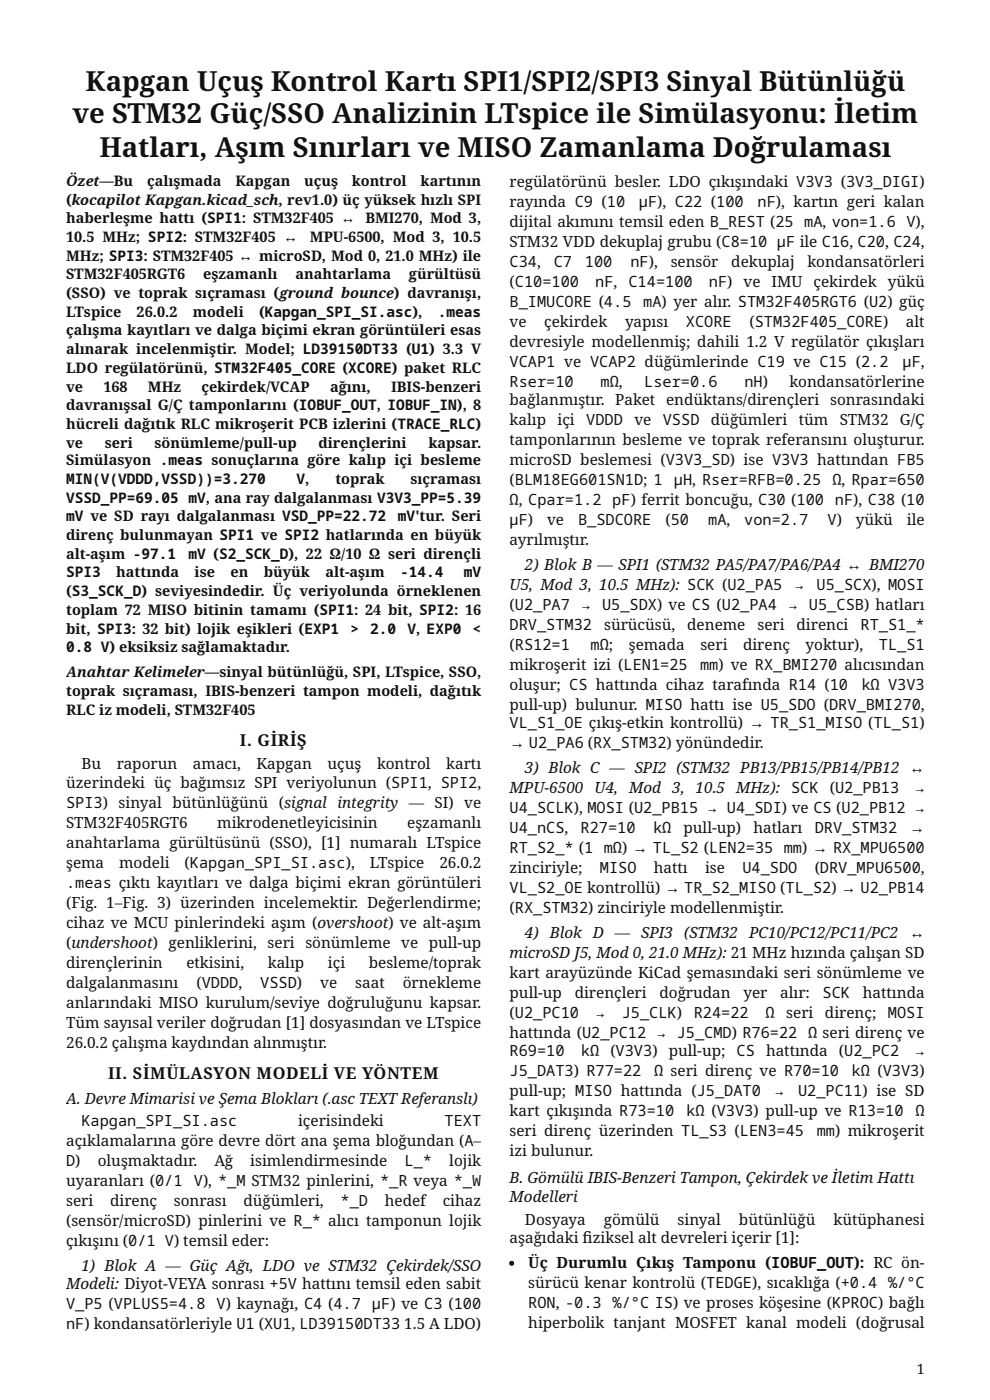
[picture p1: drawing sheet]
<svg xmlns="http://www.w3.org/2000/svg" width="210mm" height="297mm" viewBox="0 0 210 297" stroke-linecap="round" stroke-linejoin="round" font-family="sans-serif">
<defs><g id="words">
<g font-size="5.8" fill="#111">
<text x="18.1" y="19.3">Kapgan Uçuş Kontrol Kartı SPI1/SPI2/SPI3 Sinyal Bütünlüğü</text>
<text x="15.4" y="26.2">ve STM32 Güç/SSO Analizinin LTspice ile Simülasyonu: İletim</text>
<text x="21.1" y="33.3">Hatları, Aşım Sınırları ve MISO Zamanlama Doğrulaması</text>
</g>
<g font-size="3.5" fill="#111">
<text x="50.9" y="158.2">I. GİRİŞ</text>
<text x="22.9" y="228.9">II. SİMÜLASYON MODELİ VE YÖNTEM</text>
</g>
<g font-size="3.2" fill="#111">
<text x="108" y="39.7">regülatörünü besler. LDO çıkışındaki V3V3 (3V3_DIGI)</text>
<text x="108" y="43.9">rayında C9 (10</text>
<text x="135.5" y="43.9">µF), C22 (100</text>
<text x="160.6" y="43.9">nF), kartın geri kalan</text>
<text x="108" y="48.2">dijital akımını temsil eden B_REST (25 mA, von=1.6 V),</text>
<text x="108" y="52.4">STM32 VDD dekuplaj grubu (C8=10 µF ile C16, C20, C24,</text>
<text x="108" y="56.6">C34,</text>
<text x="117.4" y="56.6">C7</text>
<text x="124" y="56.6">100</text>
<text x="133.7" y="56.6">nF),</text>
<text x="142.2" y="56.6">sensör</text>
<text x="155" y="56.6">dekuplaj</text>
<text x="171.2" y="56.6">kondansatörleri</text>
<text x="108" y="60.9">(C10=100</text>
<text x="108" y="65.1">B_IMUCORE (4.5</text>
<text x="126.2" y="60.9">nF,</text>
<text x="133.2" y="60.9">C14=100</text>
<text x="136.4" y="65.1">mA) yer alır. STM32F405RGT6 (U2) güç</text>
<text x="150.3" y="60.9">nF)</text>
<text x="157.6" y="60.9">ve</text>
<text x="163.6" y="60.9">IMU</text>
<text x="172.5" y="60.9">çekirdek</text>
<text x="188.2" y="60.9">yükü</text>
<text x="108" y="69.3">ve</text>
<text x="115.4" y="69.3">çekirdek</text>
<text x="132.5" y="69.3">yapısı</text>
<text x="145.4" y="69.3">XCORE</text>
<text x="158.9" y="69.3">(STM32F405_CORE)</text>
<text x="192.1" y="69.3">alt</text>
<text x="108" y="73.6">devresiyle modellenmiş; dahili 1.2 V regülatör çıkışları</text>
<text x="108" y="77.8">VCAP1 ve VCAP2 düğümlerinde C19 ve C15 (2.2</text>
<text x="191.3" y="77.8">µF,</text>
<text x="108" y="82">Rser=10</text>
<text x="127.3" y="82">mΩ,</text>
<text x="136.6" y="82">Lser=0.6</text>
<text x="157.8" y="82">nH)</text>
<text x="167.4" y="82">kondansatörlerine</text>
<text x="108" y="86">bağlanmıştır.</text>
<text x="130.5" y="86">Paket</text>
<text x="141.2" y="86">endüktans/dirençleri</text>
<text x="176" y="86">sonrasındaki</text>
<text x="108" y="90.2">kalıp</text>
<text x="108" y="94.5">tamponlarının besleme ve toprak referansını oluşturur.</text>
<text x="118.2" y="90.2">içi</text>
<text x="124.3" y="90.2">VDDD</text>
<text x="134.5" y="90.2">ve</text>
<text x="140.5" y="90.2">VSSD</text>
<text x="150.7" y="90.2">düğümleri</text>
<text x="169.4" y="90.2">tüm</text>
<text x="178" y="90.2">STM32</text>
<text x="190.8" y="90.2">G/Ç</text>
<text x="108" y="98.7">microSD beslemesi (V3V3_SD) ise V3V3 hattından FB5</text>
<text x="108" y="102.9">(BLM18EG601SN1D; 1</text>
<text x="108" y="107.2">Ω, Cpar=1.2</text>
<text x="129.8" y="107.2">pF) ferrit boncuğu, C30 (100</text>
<text x="142.9" y="102.9">µH, Rser=RFB=0.25</text>
<text x="176.5" y="102.9">Ω, Rpar=650</text>
<text x="177" y="107.2">nF), C38 (10</text>
<text x="108" y="111.4">µF)</text>
<text x="116" y="111.4">ve</text>
<text x="122.6" y="111.4">B_SDCORE</text>
<text x="141.1" y="111.4">(50</text>
<text x="150.1" y="111.4">mA,</text>
<text x="157.8" y="111.4">von=2.7</text>
<text x="175.5" y="111.4">V)</text>
<text x="181.5" y="111.4">yükü</text>
<text x="192.3" y="111.4">ile</text>
<text x="108" y="115.6">ayrılmıştır.</text>
<text x="108" y="125.1">U5, Mod 3, 10.5 MHz): SCK (U2_PA5</text>
<text x="111.3" y="120.9">2) Blok B — SPI1 (STM32 PA5/PA7/PA6/PA4 ↔ BMI270</text>
<text x="168.5" y="125.1">→</text>
<text x="173.1" y="125.1">U5_SCX), MOSI</text>
<text x="108" y="129.4">(U2_PA7</text>
<text x="123.3" y="129.4">→</text>
<text x="127.6" y="129.4">U5_SDX) ve CS (U2_PA4</text>
<text x="167.1" y="129.4">→</text>
<text x="171.5" y="129.4">U5_CSB) hatları</text>
<text x="108" y="133.6">DRV_STM32</text>
<text x="108" y="137.8">(RS12=1</text>
<text x="125.2" y="137.8">mΩ;</text>
<text x="128.1" y="133.6">sürücüsü,</text>
<text x="133.3" y="137.8">şemada</text>
<text x="145.7" y="133.6">deneme</text>
<text x="148.5" y="137.8">seri</text>
<text x="157.5" y="137.8">direnç</text>
<text x="160.6" y="133.6">seri</text>
<text x="168.9" y="133.6">direnci</text>
<text x="170.8" y="137.8">yoktur),</text>
<text x="182.4" y="133.6">RT_S1_*</text>
<text x="186.3" y="137.8">TL_S1</text>
<text x="108" y="142.1">mikroşerit izi (LEN1=25</text>
<text x="148.4" y="142.1">mm) ve RX_BMI270 alıcısından</text>
<text x="108" y="146.3">oluşur; CS hattında cihaz tarafında R14 (10</text>
<text x="182.6" y="146.3">kΩ V3V3</text>
<text x="108" y="150.5">pull-up) bulunur. MISO hattı ise U5_SDO (DRV_BMI270,</text>
<text x="108" y="154.5">VL_S1_OE çıkış-etkin kontrollü) → TR_S1_MISO (TL_S1)</text>
<text x="108" y="158.7">→ U2_PA6 (RX_STM32) yönündedir.</text>
<text x="14" y="167.2">üzerindeki üç bağımsız SPI veriyolunun (SPI1, SPI2,</text>
<text x="17.3" y="163.2">Bu</text>
<text x="24.8" y="163.2">raporun</text>
<text x="40.9" y="163.2">amacı,</text>
<text x="54.4" y="163.2">Kapgan</text>
<text x="69.5" y="163.2">uçuş</text>
<text x="80" y="163.2">kontrol</text>
<text x="94.6" y="163.2">kartı</text>
<text x="111.3" y="164">3) Blok C — SPI2 (STM32 PB13/PB15/PB14/PB12 ↔</text>
<text x="14" y="171.4">SPI3) sinyal bütünlüğünü (signal integrity — SI) ve</text>
<text x="108" y="168.3">MPU-6500</text>
<text x="108" y="172.5">U4_SCLK), MOSI (U2_PB15 → U4_SDI) ve CS (U2_PB12 →</text>
<text x="126" y="168.3">U4, Mod</text>
<text x="142.5" y="168.3">3, 10.5</text>
<text x="156.1" y="168.3">MHz):</text>
<text x="167.7" y="168.3">SCK</text>
<text x="175.9" y="168.3">(U2_PB13</text>
<text x="194.1" y="168.3">→</text>
<text x="14" y="175.7">STM32F405RGT6</text>
<text x="14" y="179.9">anahtarlama gürültüsünü (SSO), [1] numaralı LTspice</text>
<text x="46.1" y="175.7">mikrodenetleyicisinin</text>
<text x="86.3" y="175.7">eşzamanlı</text>
<text x="108" y="176.7">U4_nCS,</text>
<text x="123.1" y="176.7">R27=10</text>
<text x="138.4" y="176.7">kΩ</text>
<text x="144.9" y="176.7">pull-up)</text>
<text x="159.7" y="176.7">hatları</text>
<text x="172.7" y="176.7">DRV_STM32</text>
<text x="192.8" y="176.7">→</text>
<text x="14" y="184.1">şema</text>
<text x="25.3" y="184.1">modeli</text>
<text x="39.1" y="184.1">(Kapgan_SPI_SI.asc),</text>
<text x="78.4" y="184.1">LTspice</text>
<text x="93.2" y="184.1">26.0.2</text>
<text x="108" y="181">RT_S2_* (1 mΩ) → TL_S2 (LEN2=35 mm) → RX_MPU6500</text>
<text x="108" y="185.2">zinciriyle;</text>
<text x="127.2" y="185.2">MISO</text>
<text x="138.6" y="185.2">hattı</text>
<text x="149.5" y="185.2">ise</text>
<text x="157.4" y="185.2">U4_SDO</text>
<text x="172.7" y="185.2">(DRV_MPU6500,</text>
<text x="14" y="188.4">.meas çıktı kayıtları ve dalga biçimi ekran görüntüleri</text>
<text x="108" y="189.4">VL_S2_OE kontrollü) → TR_S2_MISO (TL_S2) → U2_PB14</text>
<text x="14" y="192.6">(Fig. 1–Fig. 3) üzerinden incelemektir. Değerlendirme;</text>
<text x="14" y="196.8">cihaz ve MCU pinlerindeki aşım (overshoot) ve alt-aşım</text>
<text x="108" y="193.7">(RX_STM32) zinciriyle modellenmiştir.</text>
<text x="14" y="201.1">(undershoot) genliklerini, seri sönümleme ve pull-up</text>
<text x="108" y="203.2">microSD J5, Mod 0, 21.0 MHz): 21 MHz hızında çalışan SD</text>
<text x="111.3" y="199">4) Blok D — SPI3</text>
<text x="145" y="199">(STM32</text>
<text x="158.8" y="199">PC10/PC12/PC11/PC2</text>
<text x="192.8" y="199">↔</text>
<text x="14" y="205.3">dirençlerinin</text>
<text x="14" y="209.5">dalgalanmasını</text>
<text x="39.5" y="205.3">etkisini,</text>
<text x="41.7" y="209.5">(VDDD,</text>
<text x="55.2" y="209.5">VSSD)</text>
<text x="56.8" y="205.3">kalıp</text>
<text x="67.9" y="209.5">ve</text>
<text x="69.5" y="205.3">içi</text>
<text x="75.3" y="209.5">saat</text>
<text x="78.2" y="205.3">besleme/toprak</text>
<text x="85.4" y="209.5">örnekleme</text>
<text x="108" y="207.4">kart arayüzünde KiCad şemasındaki seri sönümleme ve</text>
<text x="14" y="213.8">anlarındaki MISO kurulum/seviye doğruluğunu kapsar.</text>
<text x="108" y="211.7">pull-up</text>
<text x="108" y="215.9">(U2_PC10</text>
<text x="121.8" y="211.7">dirençleri</text>
<text x="126.3" y="215.9">→</text>
<text x="131.8" y="215.9">J5_CLK)</text>
<text x="139.8" y="211.7">doğrudan</text>
<text x="147.1" y="215.9">R24=22</text>
<text x="157.6" y="211.7">yer</text>
<text x="162.3" y="215.9">Ω</text>
<text x="165.4" y="211.7">alır:</text>
<text x="166.7" y="215.9">seri</text>
<text x="174.4" y="211.7">SCK</text>
<text x="174.9" y="215.9">direnç;</text>
<text x="182.9" y="211.7">hattında</text>
<text x="188.3" y="215.9">MOSI</text>
<text x="14" y="218">Tüm sayısal veriler doğrudan [1] dosyasından ve LTspice</text>
<text x="108" y="220.1">hattında (U2_PC12 → J5_CMD) R76=22 Ω seri direnç ve</text>
<text x="14" y="222.2">26.0.2 çalışma kaydından alınmıştır.</text>
<text x="108" y="224.1">R69=10</text>
<text x="123.2" y="224.1">kΩ</text>
<text x="129.4" y="224.1">(V3V3)</text>
<text x="141.8" y="224.1">pull-up;</text>
<text x="156.2" y="224.1">CS</text>
<text x="162.4" y="224.1">hattında</text>
<text x="177.9" y="224.1">(U2_PC2</text>
<text x="194.1" y="224.1">→</text>
<text x="108" y="228.3">J5_DAT3) R77=22</text>
<text x="108" y="232.6">pull-up; MISO hattında (J5_DAT0</text>
<text x="138.7" y="228.3">Ω seri direnç ve R70=10</text>
<text x="164.3" y="232.6">→</text>
<text x="169.2" y="232.6">U2_PC11) ise SD</text>
<text x="180.6" y="228.3">kΩ (V3V3)</text>
<text x="14" y="234.1">A. Devre Mimarisi ve Şema Blokları (.asc TEXT Referanslı)</text>
<text x="17.3" y="238.9">Kapgan_SPI_SI.asc</text>
<text x="63.2" y="238.9">içerisindeki</text>
<text x="94.3" y="238.9">TEXT</text>
<text x="108" y="236.8">kart çıkışında R73=10</text>
<text x="145.5" y="236.8">kΩ (V3V3) pull-up ve R13=10</text>
<text x="194.1" y="236.8">Ω</text>
<text x="14" y="243.1">açıklamalarına göre devre dört ana şema bloğundan (A–</text>
<text x="108" y="241">seri direnç üzerinden TL_S3 (LEN3=45</text>
<text x="108" y="245.3">izi bulunur.</text>
<text x="173.2" y="241">mm) mikroşerit</text>
<text x="14" y="247.4">D)</text>
<text x="14" y="251.6">uyaranları (0/1</text>
<text x="20.7" y="247.4">oluşmaktadır.</text>
<text x="41.1" y="251.6">V), *_M STM32 pinlerini, *_R veya *_W</text>
<text x="45.4" y="247.4">Ağ</text>
<text x="53" y="247.4">isimlendirmesinde</text>
<text x="85.8" y="247.4">L_*</text>
<text x="95.3" y="247.4">lojik</text>
<text x="108" y="251.1">B. Gömülü IBIS-Benzeri Tampon, Çekirdek ve İletim Hattı</text>
<text x="14" y="255.8">seri</text>
<text x="23.3" y="255.8">direnç</text>
<text x="36.9" y="255.8">sonrası</text>
<text x="51.6" y="255.8">düğümleri,</text>
<text x="72.2" y="255.8">*_D</text>
<text x="81.6" y="255.8">hedef</text>
<text x="93.9" y="255.8">cihaz</text>
<text x="108" y="255">Modelleri</text>
<text x="14" y="260.1">(sensör/microSD) pinlerini ve R_* alıcı tamponun lojik</text>
<text x="108" y="263.8">aşağıdaki fi ziksel alt devreleri içerir [1]:</text>
<text x="111.3" y="259.8">Dosyaya</text>
<text x="128" y="259.8">gömülü</text>
<text x="143.7" y="259.8">sinyal</text>
<text x="156.7" y="259.8">bütünlüğü</text>
<text x="176.7" y="259.8">kütüphanesi</text>
<text x="14" y="264.3">çıkışını (0/1 V) temsil eder:</text>
<text x="17.3" y="269.6">1) Blok A — Güç Ağı, LDO ve STM32 Çekirdek/SSO</text>
<text x="112" y="269.1">Üç Durumlu Çıkış Tamponu (IOBUF_OUT): RC ön-</text>
<text x="14" y="273.6">Modeli: Diyot-VEYA sonrası +5V hattını temsil eden sabit</text>
<text x="112" y="273.3">sürücü kenar kontrolü (TEDGE), sıcaklığa (+0.4 %/°C</text>
<text x="14" y="277.8">V_P5 (VPLUS5=4.8</text>
<text x="45.9" y="277.8">V) kaynağı, C4 (4.7</text>
<text x="78.9" y="277.8">µF) ve C3 (100</text>
<text x="112" y="277.5">RON, -0.3 %/°C IS) ve proses köşesine (KPROC) bağlı</text>
<text x="112" y="281.8">hiperbolik tanjant MOSFET kanal modeli (doğrusal</text>
<text x="14" y="282">nF) kondansatörleriyle U1 (XU1, LD39150DT33</text>
<text x="85.7" y="282">1.5 A LDO)</text>
</g>
<g font-size="3.1" fill="#111">
<text x="14" y="39.4">Özet—Bu</text>
<text x="31.2" y="39.4">çalışmada</text>
<text x="49.9" y="39.4">Kapgan</text>
<text x="64.5" y="39.4">uçuş</text>
<text x="74.6" y="39.4">kontrol</text>
<text x="89.1" y="39.4">kartının</text>
<text x="14" y="43.4">(kocapilot Kapgan.kicad_sch, rev1.0) üç yüksek hızlı SPI</text>
<text x="14" y="47.4">haberleşme hattı (SPI1: STM32F405 ↔ BMI270, Mod 3,</text>
<text x="14" y="51.3">10.5 MHz; SPI2: STM32F405 ↔</text>
<text x="65.7" y="51.3">MPU-6500, Mod 3, 10.5</text>
<text x="14" y="55.3">MHz; SPI3: STM32F405 ↔ microSD, Mod 0, 21.0 MHz) ile</text>
<text x="14" y="59.3">STM32F405RGT6</text>
<text x="43.1" y="59.3">eşzamanlı</text>
<text x="62.7" y="59.3">anahtarlama</text>
<text x="86.7" y="59.3">gürültüsü</text>
<text x="14" y="63.2">(SSO) ve toprak sıçraması (ground bounce) davranışı,</text>
<text x="14" y="67.2">LTspice</text>
<text x="14" y="71.2">çalışma kayıtları ve dalga biçimi ekran görüntüleri esas</text>
<text x="29" y="67.2">26.0.2</text>
<text x="40.9" y="67.2">modeli</text>
<text x="54.9" y="67.2">(Kapgan_SPI_SI.asc),</text>
<text x="92.8" y="67.2">.meas</text>
<text x="14" y="75.1">alınarak incelenmiştir. Model; LD39150DT33 (U1) 3.3 V</text>
<text x="14" y="79.1">LDO regülatörünü, STM32F405_CORE (XCORE) paket RLC</text>
<text x="14" y="83.1">ve</text>
<text x="21.9" y="83.1">168</text>
<text x="31.4" y="83.1">MHz</text>
<text x="42.7" y="83.1">çekirdek/VCAP</text>
<text x="70" y="83.1">ağını,</text>
<text x="82.9" y="83.1">IBIS-benzeri</text>
<text x="14" y="87">davranışsal G/Ç tamponlarını (IOBUF_OUT, IOBUF_IN), 8</text>
<text x="14" y="91">hücreli dağıtık RLC mikroşerit PCB izlerini (TRACE_RLC)</text>
<text x="14" y="95">ve</text>
<text x="22.2" y="95">seri</text>
<text x="32.8" y="95">sönümleme/pull-up</text>
<text x="67.5" y="95">dirençlerini</text>
<text x="90.8" y="95">kapsar.</text>
<text x="14" y="98.7">Simülasyon .meas sonuçlarına göre kalıp içi besleme</text>
<text x="14" y="102.7">MIN(V(VDDD,VSSD))=3.270</text>
<text x="14" y="106.6">VSSD_PP=69.05 mV, ana ray dalgalanması V3V3_PP=5.39</text>
<text x="62.9" y="102.7">V,</text>
<text x="71.1" y="102.7">toprak</text>
<text x="87" y="102.7">sıçraması</text>
<text x="14" y="110.6">mV ve SD rayı dalgalanması VSD_PP=22.72</text>
<text x="84.4" y="110.6">mV'tur. Seri</text>
<text x="14" y="114.6">direnç bulunmayan SPI1 ve SPI2 hatlarında en büyük</text>
<text x="14" y="118.5">alt-aşım -97.1</text>
<text x="40" y="118.5">mV (S2_SCK_D), 22 Ω/10 Ω seri dirençli</text>
<text x="14" y="122.5">SPI3</text>
<text x="24.7" y="122.5">hattında</text>
<text x="41.3" y="122.5">ise</text>
<text x="48.9" y="122.5">en</text>
<text x="55.9" y="122.5">büyük</text>
<text x="69" y="122.5">alt-aşım</text>
<text x="84.8" y="122.5">-14.4</text>
<text x="98.4" y="122.5">mV</text>
<text x="14" y="126.5">(S3_SCK_D) seviyesindedir. Üç veriyolunda örneklenen</text>
<text x="14" y="130.4">toplam 72 MISO bitinin tamamı (SPI1: 24 bit, SPI2: 16</text>
<text x="14" y="134.4">bit, SPI3: 32 bit) lojik eşikleri (EXP1</text>
<text x="74.3" y="134.4">&gt;</text>
<text x="78.5" y="134.4">2.0</text>
<text x="86.4" y="134.4">V, EXP0</text>
<text x="100.2" y="134.4">&lt;</text>
<text x="14" y="138.4">0.8 V) eksiksiz sağlamaktadır.</text>
<text x="14" y="143.7">Anahtar Kelimeler—sinyal bütünlüğü, SPI, LTspice, SSO,</text>
<text x="14" y="147.6">toprak sıçraması, IBIS-benzeri tampon modeli, dağıtık</text>
<text x="14" y="151.6">RLC iz modeli, STM32F405</text>
</g>
<text font-size="3" fill="#111" x="194.4" y="291.6">1</text>
</g></defs>
<circle cx="108.5" cy="268" r=".53" fill="#111"/>
<use href="#words"/>
</svg>
